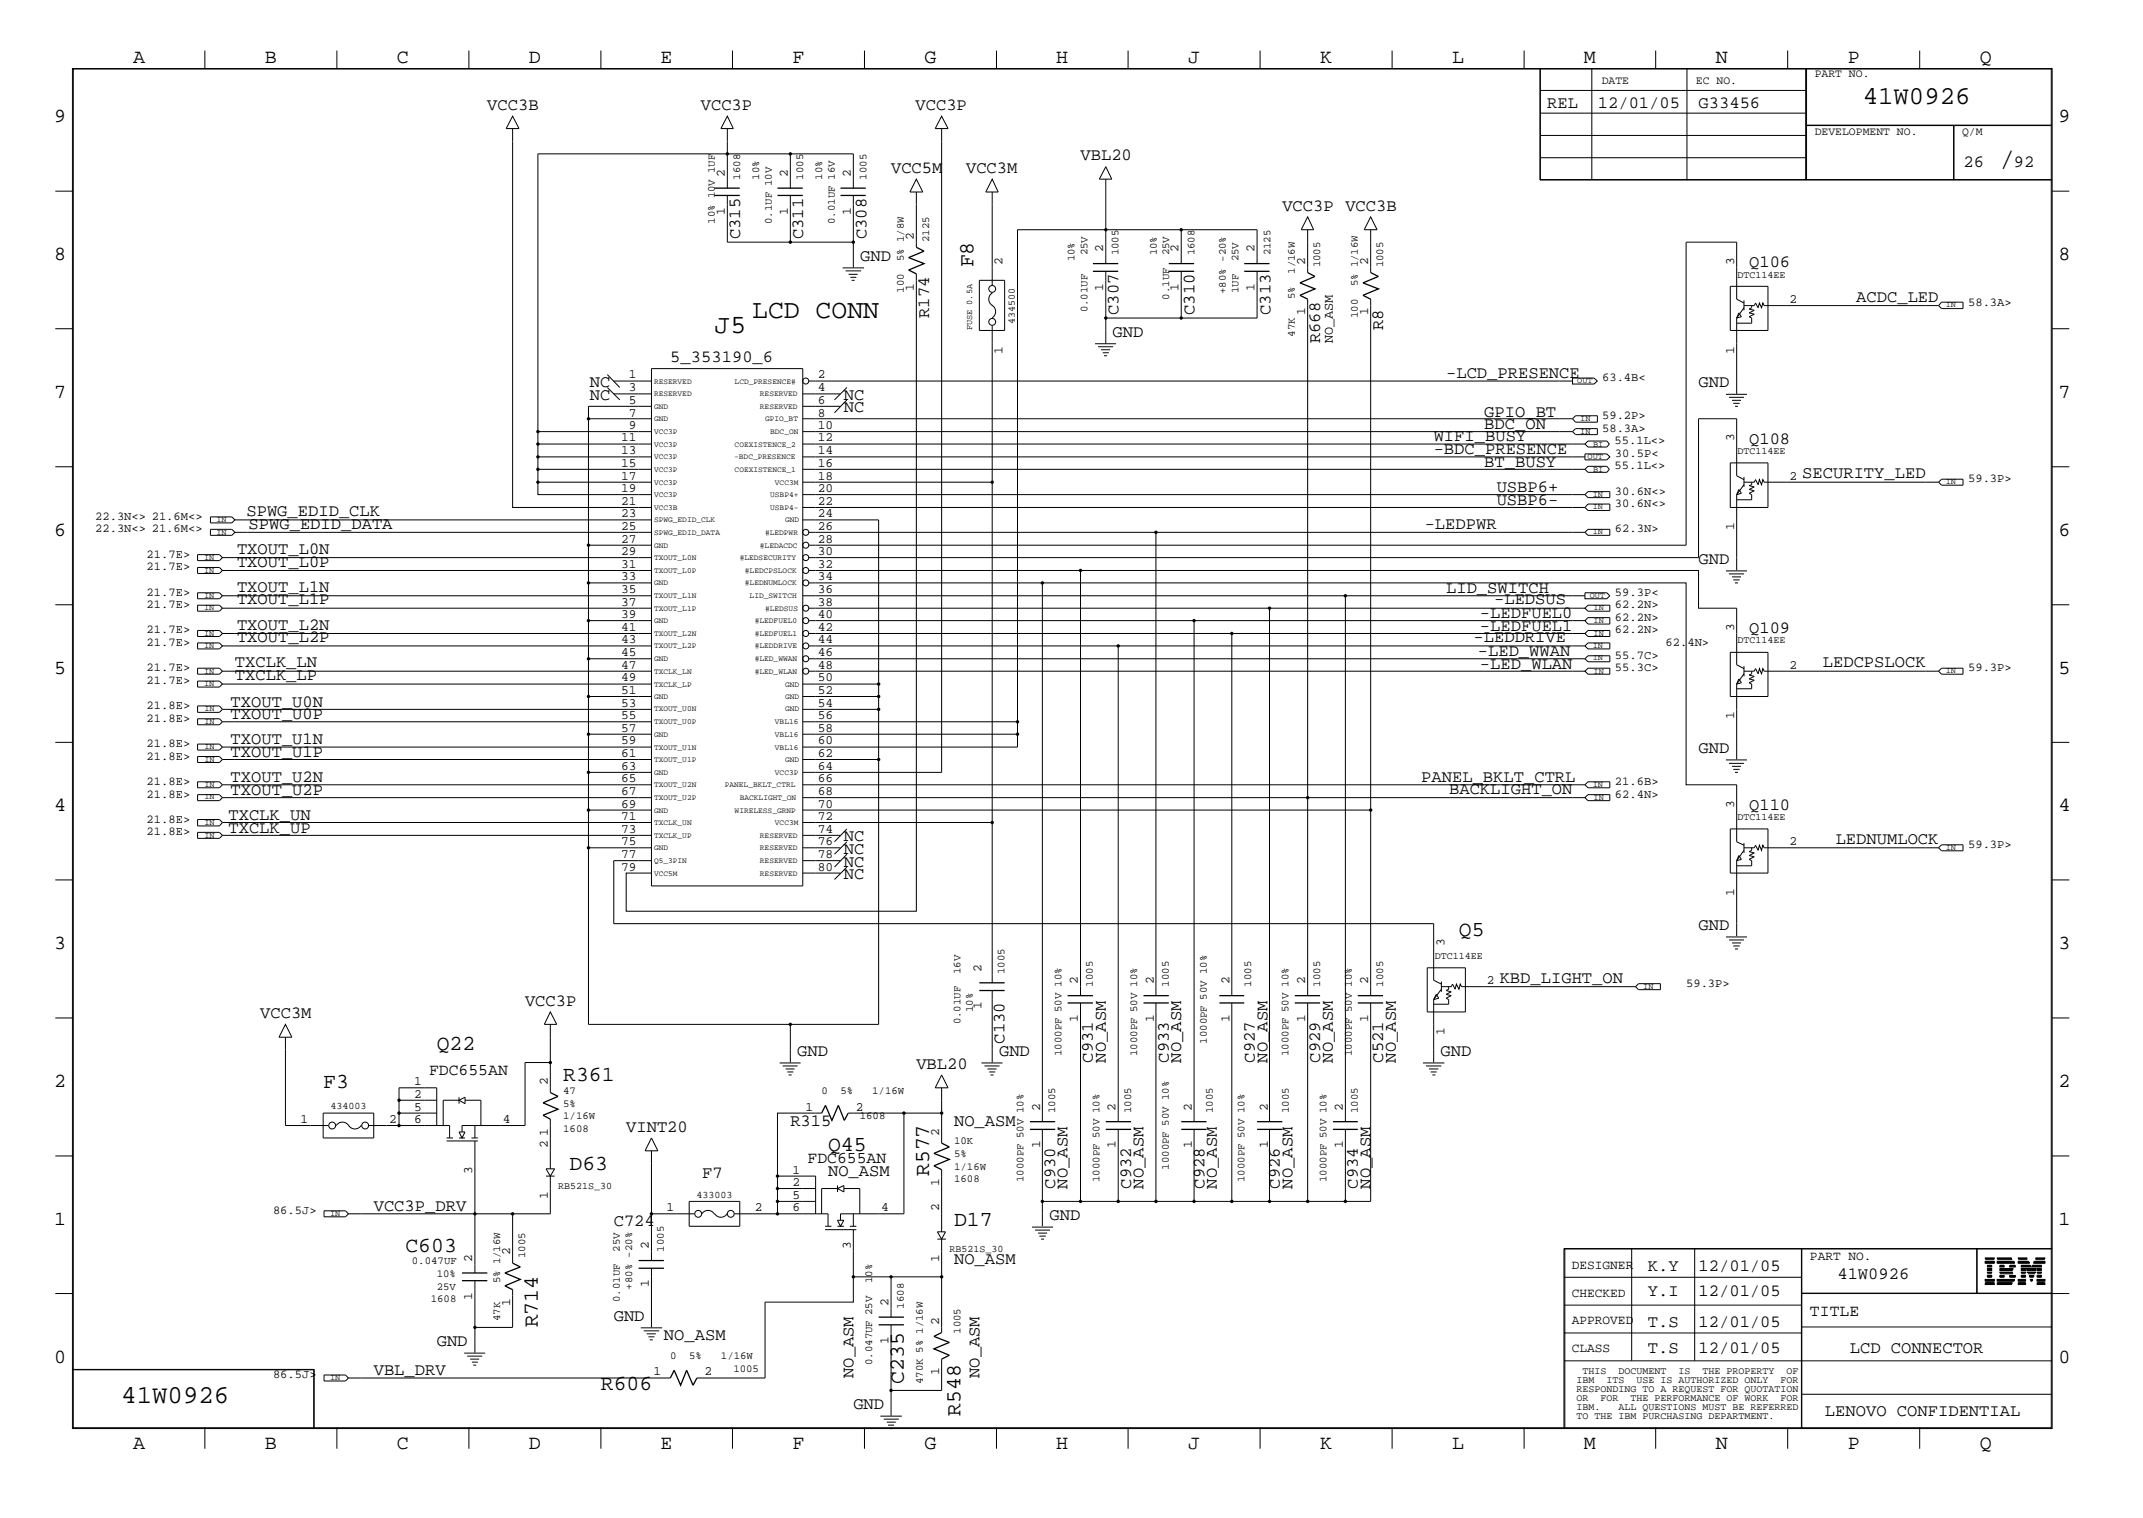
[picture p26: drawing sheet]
<svg xmlns="http://www.w3.org/2000/svg" width="423mm" height="300mm" viewBox="0 0 423 300" stroke-linecap="round" stroke-linejoin="round" font-family="sans-serif">
<defs><g id="words">
<g font-size="5.2">
<text x="395" y="32.9">/</text>
<text x="141.1" y="65.8">J5</text>
<text x="148.6" y="62.8">LCD CONN</text>
</g>
<g font-size="5.1">
<text x="368" y="20.5">41W0926</text>
<text x="24" y="277.2">41W0926</text>
</g>
<g font-size="4.2">
<text x="192.3" y="52.8" transform="rotate(-90 192.3 52.8)">F8</text>
<text x="288.2" y="184.9">Q5</text>
<text x="86.3" y="207.3">Q22</text>
<text x="63.8" y="214.9">F3</text>
<text x="111.3" y="213.6">R361</text>
<text x="163.6" y="227.3">Q45</text>
<text x="112.5" y="231.1">D63</text>
<text x="183.6" y="232.3" transform="rotate(-90 183.6 232.3)">R577</text>
<text x="188.5" y="242.2">D17</text>
<text x="80.1" y="247.2">C603</text>
<text x="106.3" y="262.2" transform="rotate(-90 106.3 262.2)">R714</text>
<text x="118.7" y="274.7">R606</text>
<text x="178.6" y="273.4" transform="rotate(-90 178.6 273.4)">C235</text>
<text x="189.7" y="279.7" transform="rotate(-90 189.7 279.7)">R548</text>
</g>
<g font-size="4">
<text x="26.3" y="12.5">A</text>
<text x="52.3" y="12.5">B</text>
<text x="78.4" y="12.5">C</text>
<text x="104.5" y="12.5">D</text>
<text x="130.5" y="12.5">E</text>
<text x="156.5" y="12.5">F</text>
<text x="182.6" y="12.5">G</text>
<text x="208.6" y="12.5">H</text>
<text x="234.7" y="12.5">J</text>
<text x="260.8" y="12.5">K</text>
<text x="286.9" y="12.5">L</text>
<text x="312.8" y="12.5">M</text>
<text x="338.9" y="12.5">N</text>
<text x="365" y="12.5">P</text>
<text x="391.1" y="12.5">Q</text>
<text x="10.7" y="24.1">9</text>
<text x="406.7" y="24.1">9</text>
<text x="10.7" y="51.4">8</text>
<text x="406.7" y="51.4">8</text>
<text x="10.7" y="78.6">7</text>
<text x="406.7" y="78.6">7</text>
<text x="10.7" y="105.8">6</text>
<text x="406.7" y="105.8">6</text>
<text x="10.7" y="133.1">5</text>
<text x="406.7" y="133.1">5</text>
<text x="10.7" y="160.2">4</text>
<text x="406.7" y="160.2">4</text>
<text x="10.7" y="187.5">3</text>
<text x="406.7" y="187.5">3</text>
<text x="10.7" y="214.6">2</text>
<text x="406.7" y="214.6">2</text>
<text x="10.7" y="241.9">1</text>
<text x="406.7" y="241.9">1</text>
<text x="10.7" y="269.2">0</text>
<text x="406.7" y="269.2">0</text>
<text x="26.3" y="286.2">A</text>
<text x="52.3" y="286.2">B</text>
<text x="78.4" y="286.2">C</text>
<text x="104.5" y="286.2">D</text>
<text x="130.5" y="286.2">E</text>
<text x="156.5" y="286.2">F</text>
<text x="182.6" y="286.2">G</text>
<text x="208.6" y="286.2">H</text>
<text x="234.7" y="286.2">J</text>
<text x="260.8" y="286.2">K</text>
<text x="286.9" y="286.2">L</text>
<text x="312.8" y="286.2">M</text>
<text x="338.9" y="286.2">N</text>
<text x="365" y="286.2">P</text>
<text x="391.1" y="286.2">Q</text>
</g>
<g font-size="3.4">
<text x="96.3" y="21.7">VCC3B</text>
<text x="138.4" y="21.7">VCC3P</text>
<text x="180.8" y="21.7">VCC3P</text>
<text x="305.6" y="21.4">REL</text>
<text x="315.6" y="21.4">12/01/05</text>
<text x="335.5" y="21.4">G33456</text>
<text x="176" y="34.1">VCC5M</text>
<text x="190.8" y="34.1">VCC3M</text>
<text x="213.4" y="31.7">VBL20</text>
<text x="387.9" y="32.9">26</text>
<text x="397.8" y="32.9">92</text>
<text x="253.3" y="41.7">VCC3P VCC3B</text>
<text x="146.2" y="47.2" transform="rotate(-90 146.2 47.2)">C315</text>
<text x="158.7" y="47.2" transform="rotate(-90 158.7 47.2)">C311</text>
<text x="171.2" y="47.2" transform="rotate(-90 171.2 47.2)">C308</text>
<text x="169.9" y="51.6">GND</text>
<text x="345.5" y="52.8">Q106</text>
<text x="366.7" y="59.6">ACDC_LED</text>
<text x="183.6" y="62.8" transform="rotate(-90 183.6 62.8)">R174</text>
<text x="221" y="62.2" transform="rotate(-90 221 62.2)">C307</text>
<text x="236" y="62.2" transform="rotate(-90 236 62.2)">C310</text>
<text x="251" y="62.2" transform="rotate(-90 251 62.2)">C313</text>
<text x="273.2" y="65.3" transform="rotate(-90 273.2 65.3)">R8</text>
<text x="132.4" y="71.5">5_353190_6</text>
<text x="219.8" y="66.5">GND</text>
<text x="260.8" y="67.8" transform="rotate(-90 260.8 67.8)">R668</text>
<text x="116.5" y="76.5">NC</text>
<text x="285.7" y="74.8">-LCD_PRESENCE</text>
<text x="335.5" y="76.5">GND</text>
<text x="116.5" y="79">NC</text>
<text x="166.7" y="81.4">NC</text>
<text x="166.7" y="79">NC</text>
<text x="293.2" y="82.3">GPIO_BT</text>
<text x="283.2" y="87.2">WIFI_BUSY</text>
<text x="283.2" y="89.7">-BDC_PRESENCE</text>
<text x="293.2" y="84.8">BDC_ON</text>
<text x="345.5" y="87.7">Q108</text>
<text x="293.2" y="92.2">BT_BUSY</text>
<text x="356" y="94.5">SECURITY_LED</text>
<text x="48.7" y="101.9">SPWG_EDID_CLK</text>
<text x="295.7" y="97.2">USBP6+</text>
<text x="295.7" y="99.7">USBP6-</text>
<text x="49.1" y="104.5">SPWG_EDID_DATA</text>
<text x="281.4" y="104.5">-LEDPWR</text>
<text x="46.8" y="111.9">TXOUT_L0P</text>
<text x="46.8" y="109.4">TXOUT_L0N</text>
<text x="335.5" y="111.4">GND</text>
<text x="46.8" y="116.9">TXOUT_L1N</text>
<text x="46.8" y="119.4">TXOUT_L1P</text>
<text x="285.7" y="117.2">LID_SWITCH</text>
<text x="295.1" y="119.4">-LEDSUS</text>
<text x="46.8" y="124.4">TXOUT_L2N</text>
<text x="292.4" y="122.2">-LEDFUEL0</text>
<text x="292.4" y="124.6">-LEDFUEL1</text>
<text x="345.5" y="125.1">Q109</text>
<text x="46.4" y="131.8">TXCLK_LN</text>
<text x="46.8" y="126.9">TXOUT_L2P</text>
<text x="291.1" y="126.9">-LEDDRIVE</text>
<text x="291.9" y="129.6">-LED_WWAN</text>
<text x="360.1" y="131.8">LEDCPSLOCK</text>
<text x="46.4" y="134.4">TXCLK_LP</text>
<text x="292.4" y="132.1">-LED_WLAN</text>
<text x="45.6" y="139.6">TXOUT_U0N</text>
<text x="45.6" y="142.1">TXOUT_U0P</text>
<text x="45.6" y="149.5">TXOUT_U1P</text>
<text x="45.6" y="147.1">TXOUT_U1N</text>
<text x="335.5" y="148.8">GND</text>
<text x="45.6" y="154.5">TXOUT_U2N</text>
<text x="280.8" y="154.5">PANEL_BKLT_CTRL</text>
<text x="45.6" y="157.1">TXOUT_U2P</text>
<text x="286.3" y="156.8">BACKLIGHT_ON</text>
<text x="345.5" y="160">Q110</text>
<text x="45.1" y="164.5">TXCLK_UP</text>
<text x="45.1" y="162.1">TXCLK_UN</text>
<text x="166.7" y="166.2">NC</text>
<text x="362.6" y="166.8">LEDNUMLOCK</text>
<text x="166.7" y="173.7">NC</text>
<text x="166.7" y="171.2">NC</text>
<text x="166.7" y="168.7">NC</text>
<text x="335.5" y="183.7">GND</text>
<text x="296.2" y="194.1">KBD_LIGHT_ON</text>
<text x="51.4" y="201.2">VCC3M</text>
<text x="103.7" y="198.6">VCC3P</text>
<text x="157.5" y="208.6">GND</text>
<text x="197.4" y="208.6">GND</text>
<text x="198.5" y="206.2" transform="rotate(-90 198.5 206.2)">C130</text>
<text x="215.9" y="209.9" transform="rotate(-90 215.9 209.9)">C931</text>
<text x="218.4" y="209.9" transform="rotate(-90 218.4 209.9)">NO_ASM</text>
<text x="230.9" y="209.9" transform="rotate(-90 230.9 209.9)">C933</text>
<text x="233.3" y="209.9" transform="rotate(-90 233.3 209.9)">NO_ASM</text>
<text x="247.9" y="209.9" transform="rotate(-90 247.9 209.9)">C927</text>
<text x="250.4" y="209.9" transform="rotate(-90 250.4 209.9)">NO_ASM</text>
<text x="260.8" y="209.9" transform="rotate(-90 260.8 209.9)">C929</text>
<text x="263.3" y="209.9" transform="rotate(-90 263.3 209.9)">NO_ASM</text>
<text x="273.2" y="209.9" transform="rotate(-90 273.2 209.9)">C521</text>
<text x="275.8" y="209.9" transform="rotate(-90 275.8 209.9)">NO_ASM</text>
<text x="284.6" y="208.6">GND</text>
<text x="181" y="211.2">VBL20</text>
<text x="123.7" y="223.6">VINT20</text>
<text x="156.1" y="222.3">R315</text>
<text x="188.5" y="222.3">NO_ASM</text>
<text x="138.7" y="232.7">F7</text>
<text x="163.6" y="232.3">NO_ASM</text>
<text x="73.8" y="239.3">VCC3P_DRV</text>
<text x="208.4" y="234.8" transform="rotate(-90 208.4 234.8)">C930</text>
<text x="210.9" y="234.8" transform="rotate(-90 210.9 234.8)">NO_ASM</text>
<text x="223.4" y="234.8" transform="rotate(-90 223.4 234.8)">C932</text>
<text x="225.9" y="234.8" transform="rotate(-90 225.9 234.8)">NO_ASM</text>
<text x="237.9" y="234.8" transform="rotate(-90 237.9 234.8)">C928</text>
<text x="240.4" y="234.8" transform="rotate(-90 240.4 234.8)">NO_ASM</text>
<text x="252.8" y="234.8" transform="rotate(-90 252.8 234.8)">C926</text>
<text x="255.4" y="234.8" transform="rotate(-90 255.4 234.8)">NO_ASM</text>
<text x="268.2" y="234.8" transform="rotate(-90 268.2 234.8)">C934</text>
<text x="270.8" y="234.8" transform="rotate(-90 270.8 234.8)">NO_ASM</text>
<text x="121.2" y="242.2">C724</text>
<text x="207.3" y="241">GND</text>
<text x="188.5" y="249.8">NO_ASM</text>
<text x="325.5" y="251">K.Y</text>
<text x="335.5" y="251">12/01/05</text>
<text x="325.5" y="255.9">Y.I</text>
<text x="335.5" y="255.9">12/01/05</text>
<text x="363" y="252.7">41W0926</text>
<text x="121.2" y="260.9">GND</text>
<text x="325.5" y="262.2">T.S</text>
<text x="335.5" y="262.2">12/01/05</text>
<text x="86.3" y="265.9">GND</text>
<text x="131.1" y="264.7">NO_ASM</text>
<text x="325.5" y="267.2">T.S</text>
<text x="335.5" y="267.2">12/01/05</text>
<text x="365.4" y="267.2">LCD CONNECTOR</text>
<text x="73.8" y="271.7">VBL_DRV</text>
<text x="168.6" y="272.2" transform="rotate(-90 168.6 272.2)">NO_ASM</text>
<text x="193.5" y="272.2" transform="rotate(-90 193.5 272.2)">NO_ASM</text>
<text x="168.6" y="278.4">GND</text>
<text x="360.5" y="279.7">LENOVO CONFIDENTIAL</text>
</g>
<g font-size="3.2">
<text x="84.8" y="212.3">FDC655AN</text>
<text x="159.5" y="229.8">FDC655AN</text>
<text x="357.5" y="260">TITLE</text>
</g>
<text font-size="2.7" x="263.3" y="67.8" transform="rotate(-90 263.3 67.8)">NO_ASM</text>
<g font-size="2.5">
<text x="143.2" y="34.9" transform="rotate(-90 143.2 34.9)">2</text>
<text x="155.6" y="34.9" transform="rotate(-90 155.6 34.9)">2</text>
<text x="168.1" y="34.9" transform="rotate(-90 168.1 34.9)">2</text>
<text x="143.2" y="42.4" transform="rotate(-90 143.2 42.4)">1</text>
<text x="155.6" y="42.4" transform="rotate(-90 155.6 42.4)">1</text>
<text x="168.1" y="42.4" transform="rotate(-90 168.1 42.4)">1</text>
<text x="180.5" y="47.3" transform="rotate(-90 180.5 47.3)">2</text>
<text x="198" y="52.3" transform="rotate(-90 198 52.3)">2</text>
<text x="217.9" y="49.9" transform="rotate(-90 217.9 49.9)">2</text>
<text x="232.8" y="49.9" transform="rotate(-90 232.8 49.9)">2</text>
<text x="247.8" y="49.9" transform="rotate(-90 247.8 49.9)">2</text>
<text x="257.8" y="52.3" transform="rotate(-90 257.8 52.3)">2</text>
<text x="270.3" y="52.3" transform="rotate(-90 270.3 52.3)">2</text>
<text x="342.6" y="52.3" transform="rotate(-90 342.6 52.3)">3</text>
<text x="180.5" y="57.4" transform="rotate(-90 180.5 57.4)">1</text>
<text x="217.9" y="57.4" transform="rotate(-90 217.9 57.4)">1</text>
<text x="232.8" y="57.4" transform="rotate(-90 232.8 57.4)">1</text>
<text x="247.8" y="57.4" transform="rotate(-90 247.8 57.4)">1</text>
<text x="353.5" y="59.9">2</text>
<text x="257.8" y="62.3" transform="rotate(-90 257.8 62.3)">1</text>
<text x="270.3" y="62.3" transform="rotate(-90 270.3 62.3)">1</text>
<text x="198" y="69.8" transform="rotate(-90 198 69.8)">1</text>
<text x="342.6" y="69.8" transform="rotate(-90 342.6 69.8)">1</text>
<text x="124.2" y="74.8">1</text>
<text x="124.2" y="77.3">3</text>
<text x="161.5" y="77.3">4</text>
<text x="161.5" y="74.8">2</text>
<text x="124.2" y="79.8">5</text>
<text x="124.2" y="82.3">7</text>
<text x="161.5" y="82.3">8</text>
<text x="161.5" y="79.8">6</text>
<text x="122.7" y="87.2">11</text>
<text x="122.7" y="89.7">13</text>
<text x="124.2" y="84.8">9</text>
<text x="161.5" y="84.8">10</text>
<text x="161.5" y="87.2">12</text>
<text x="161.5" y="89.7">14</text>
<text x="342.6" y="87.2" transform="rotate(-90 342.6 87.2)">3</text>
<text x="122.7" y="92.2">15</text>
<text x="122.7" y="94.7">17</text>
<text x="161.5" y="92.2">16</text>
<text x="161.5" y="94.7">18</text>
<text x="353.5" y="94.7">2</text>
<text x="122.7" y="97.2">19</text>
<text x="122.7" y="99.7">21</text>
<text x="161.5" y="97.2">20</text>
<text x="161.5" y="99.7">22</text>
<text x="122.7" y="104.7">25</text>
<text x="122.7" y="107.2">27</text>
<text x="122.7" y="102.2">23</text>
<text x="161.5" y="104.7">26</text>
<text x="161.5" y="107.2">28</text>
<text x="161.5" y="102.2">24</text>
<text x="342.6" y="104.7" transform="rotate(-90 342.6 104.7)">1</text>
<text x="122.7" y="112.2">31</text>
<text x="122.7" y="109.6">29</text>
<text x="161.5" y="112.2">32</text>
<text x="161.5" y="109.6">30</text>
<text x="122.7" y="119.6">37</text>
<text x="122.7" y="117.2">35</text>
<text x="122.7" y="114.6">33</text>
<text x="161.5" y="119.6">38</text>
<text x="161.5" y="117.2">36</text>
<text x="161.5" y="114.6">34</text>
<text x="122.7" y="124.6">41</text>
<text x="122.7" y="122.2">39</text>
<text x="161.5" y="124.6">42</text>
<text x="161.5" y="122.2">40</text>
<text x="342.6" y="124.6" transform="rotate(-90 342.6 124.6)">3</text>
<text x="122.7" y="129.6">45</text>
<text x="122.7" y="127.1">43</text>
<text x="161.5" y="129.6">46</text>
<text x="161.5" y="127.1">44</text>
<text x="122.7" y="137.1">51</text>
<text x="122.7" y="134.6">49</text>
<text x="122.7" y="132.1">47</text>
<text x="161.5" y="137.1">52</text>
<text x="161.5" y="134.6">50</text>
<text x="161.5" y="132.1">48</text>
<text x="353.5" y="132.1">2</text>
<text x="122.7" y="142.1">55</text>
<text x="122.7" y="139.6">53</text>
<text x="161.5" y="142.1">56</text>
<text x="161.5" y="139.6">54</text>
<text x="342.6" y="142.1" transform="rotate(-90 342.6 142.1)">1</text>
<text x="122.7" y="149.5">61</text>
<text x="122.7" y="147.1">59</text>
<text x="122.7" y="144.6">57</text>
<text x="161.5" y="149.5">62</text>
<text x="161.5" y="147.1">60</text>
<text x="161.5" y="144.6">58</text>
<text x="122.7" y="154.5">65</text>
<text x="122.7" y="152.1">63</text>
<text x="161.5" y="154.5">66</text>
<text x="161.5" y="152.1">64</text>
<text x="122.7" y="159.5">69</text>
<text x="122.7" y="157.1">67</text>
<text x="161.5" y="159.5">70</text>
<text x="161.5" y="157.1">68</text>
<text x="342.6" y="159.5" transform="rotate(-90 342.6 159.5)">3</text>
<text x="122.7" y="167">75</text>
<text x="122.7" y="164.5">73</text>
<text x="122.7" y="162.1">71</text>
<text x="161.5" y="167">76</text>
<text x="161.5" y="164.5">74</text>
<text x="161.5" y="162.1">72</text>
<text x="353.5" y="167">2</text>
<text x="122.7" y="172">79</text>
<text x="122.7" y="169.5">77</text>
<text x="161.5" y="172">80</text>
<text x="161.5" y="169.5">78</text>
<text x="342.6" y="177" transform="rotate(-90 342.6 177)">1</text>
<text x="193.9" y="191.9" transform="rotate(-90 193.9 191.9)">2</text>
<text x="285.3" y="186.9" transform="rotate(-90 285.3 186.9)">3</text>
<text x="212.9" y="194.4" transform="rotate(-90 212.9 194.4)">2</text>
<text x="227.9" y="194.4" transform="rotate(-90 227.9 194.4)">2</text>
<text x="242.9" y="194.4" transform="rotate(-90 242.9 194.4)">2</text>
<text x="257.8" y="194.4" transform="rotate(-90 257.8 194.4)">2</text>
<text x="270.3" y="194.4" transform="rotate(-90 270.3 194.4)">2</text>
<text x="293.7" y="194.4">2</text>
<text x="193.9" y="199.4" transform="rotate(-90 193.9 199.4)">1</text>
<text x="212.9" y="201.9" transform="rotate(-90 212.9 201.9)">1</text>
<text x="227.9" y="201.9" transform="rotate(-90 227.9 201.9)">1</text>
<text x="242.9" y="201.9" transform="rotate(-90 242.9 201.9)">1</text>
<text x="257.8" y="201.9" transform="rotate(-90 257.8 201.9)">1</text>
<text x="270.3" y="201.9" transform="rotate(-90 270.3 201.9)">1</text>
<text x="285.3" y="204.4" transform="rotate(-90 285.3 204.4)">1</text>
<text x="81.8" y="214.4">1</text>
<text x="108.2" y="214.4" transform="rotate(-90 108.2 214.4)">2</text>
<text x="59.4" y="221.8">1</text>
<text x="76.9" y="221.8">2</text>
<text x="81.8" y="219.4">5</text>
<text x="81.8" y="221.8">6</text>
<text x="81.8" y="216.8">2</text>
<text x="99.3" y="221.8">4</text>
<text x="159.1" y="219.4">1</text>
<text x="169.1" y="219.4">2</text>
<text x="205.5" y="219.4" transform="rotate(-90 205.5 219.4)">2</text>
<text x="220.4" y="219.4" transform="rotate(-90 220.4 219.4)">2</text>
<text x="235.5" y="219.4" transform="rotate(-90 235.5 219.4)">2</text>
<text x="250.4" y="219.4" transform="rotate(-90 250.4 219.4)">2</text>
<text x="265.3" y="219.4" transform="rotate(-90 265.3 219.4)">2</text>
<text x="108.2" y="226.8" transform="rotate(-90 108.2 226.8)">2</text>
<text x="108.2" y="224.4" transform="rotate(-90 108.2 224.4)">1</text>
<text x="185.5" y="224.4" transform="rotate(-90 185.5 224.4)">2</text>
<text x="205.5" y="226.8" transform="rotate(-90 205.5 226.8)">1</text>
<text x="220.4" y="226.8" transform="rotate(-90 220.4 226.8)">1</text>
<text x="235.5" y="226.8" transform="rotate(-90 235.5 226.8)">1</text>
<text x="250.4" y="226.8" transform="rotate(-90 250.4 226.8)">1</text>
<text x="265.3" y="226.8" transform="rotate(-90 265.3 226.8)">1</text>
<text x="93.3" y="231.8" transform="rotate(-90 93.3 231.8)">3</text>
<text x="156.5" y="231.8">1</text>
<text x="108.2" y="236.8" transform="rotate(-90 108.2 236.8)">1</text>
<text x="131.7" y="239.3">1</text>
<text x="149.1" y="239.3">2</text>
<text x="156.5" y="236.8">5</text>
<text x="156.5" y="239.3">6</text>
<text x="156.5" y="234.3">2</text>
<text x="174.1" y="239.3">4</text>
<text x="185.5" y="234.4" transform="rotate(-90 185.5 234.4)">1</text>
<text x="185.5" y="239.3" transform="rotate(-90 185.5 239.3)">2</text>
<text x="93.3" y="249.3" transform="rotate(-90 93.3 249.3)">2</text>
<text x="100.8" y="248" transform="rotate(-90 100.8 248)">2</text>
<text x="128.2" y="246.7" transform="rotate(-90 128.2 246.7)">2</text>
<text x="168.1" y="246.8" transform="rotate(-90 168.1 246.8)">3</text>
<text x="185.5" y="249.3" transform="rotate(-90 185.5 249.3)">1</text>
<text x="310.5" y="250.6">DESIGNER</text>
<text x="357.5" y="248.8">PART NO.</text>
<text x="93.3" y="256.8" transform="rotate(-90 93.3 256.8)">1</text>
<text x="100.8" y="258" transform="rotate(-90 100.8 258)">1</text>
<text x="128.2" y="254.3" transform="rotate(-90 128.2 254.3)">1</text>
<text x="175.5" y="258" transform="rotate(-90 175.5 258)">2</text>
<text x="310.5" y="256.1">CHECKED</text>
<text x="185.5" y="261.7" transform="rotate(-90 185.5 261.7)">2</text>
<text x="310.5" y="261.5">APPROVED</text>
<text x="175.5" y="265.5" transform="rotate(-90 175.5 265.5)">1</text>
<text x="310.5" y="267">CLASS</text>
<text x="129.1" y="271.7">1</text>
<text x="139.2" y="271.7">2</text>
<text x="185.5" y="271.7" transform="rotate(-90 185.5 271.7)">1</text>
</g>
<g font-size="2.4">
<text x="388.8" y="60.4">58.3A&gt;</text>
<text x="316.5" y="75.3">63.4B&lt;</text>
<text x="316.5" y="82.7">59.2P&gt;</text>
<text x="316.5" y="85.3">58.3A&gt;</text>
<text x="318.9" y="87.7">55.1L&lt;&gt;</text>
<text x="318.9" y="92.7">55.1L&lt;&gt;</text>
<text x="319" y="90.3">30.5P&lt;</text>
<text x="388.8" y="95.3">59.3P&gt;</text>
<text x="319" y="97.7">30.6N&lt;&gt;</text>
<text x="319" y="100.2">30.6N&lt;&gt;</text>
<text x="18.8" y="102.7">22.3N&lt;&gt; 21.6M&lt;&gt;</text>
<text x="18.8" y="105.2">22.3N&lt;&gt; 21.6M&lt;&gt;</text>
<text x="319" y="105.2">62.3N&gt;</text>
<text x="29" y="112.7">21.7E&gt;</text>
<text x="29" y="110.2">21.7E&gt;</text>
<text x="29" y="117.7">21.7E&gt;</text>
<text x="319" y="117.7">59.3P&lt;</text>
<text x="29" y="125.1">21.7E&gt;</text>
<text x="29" y="120.1">21.7E&gt;</text>
<text x="319" y="122.6">62.2N&gt;</text>
<text x="319" y="125.1">62.2N&gt;</text>
<text x="319" y="120.1">62.2N&gt;</text>
<text x="29" y="127.6">21.7E&gt;</text>
<text x="319" y="130.1">55.7C&gt;</text>
<text x="329" y="127.6">62.4N&gt;</text>
<text x="29" y="135.1">21.7E&gt;</text>
<text x="29" y="132.6">21.7E&gt;</text>
<text x="319" y="132.6">55.3C&gt;</text>
<text x="388.8" y="132.6">59.3P&gt;</text>
<text x="29" y="140.1">21.8E&gt;</text>
<text x="29" y="142.6">21.8E&gt;</text>
<text x="29" y="147.6">21.8E&gt;</text>
<text x="29" y="150">21.8E&gt;</text>
<text x="29" y="155">21.8E&gt;</text>
<text x="319" y="155">21.6B&gt;</text>
<text x="29" y="157.6">21.8E&gt;</text>
<text x="319" y="157.6">62.4N&gt;</text>
<text x="29" y="165">21.8E&gt;</text>
<text x="29" y="162.5">21.8E&gt;</text>
<text x="388.8" y="167.5">59.3P&gt;</text>
<text x="333.1" y="194.9">59.3P&gt;</text>
<text x="53.9" y="239.8">86.5J&gt;</text>
<text x="53.9" y="272.2">86.5J&gt;</text>
</g>
<g font-size="2.3">
<text x="316.4" y="16.7">DATE</text>
<text x="335" y="16.7">EC NO.</text>
<text x="358.5" y="15.2">PART NO.</text>
<text x="358.5" y="26.6">DEVELOPMENT NO.</text>
<text x="387.6" y="26.6">Q/M</text>
</g>
<g font-size="2.1">
<text x="146.2" y="35.5" transform="rotate(-90 146.2 35.5)">1608</text>
<text x="149.9" y="35.5" transform="rotate(-90 149.9 35.5)">10%</text>
<text x="158.7" y="35.5" transform="rotate(-90 158.7 35.5)">1005</text>
<text x="162.4" y="35.5" transform="rotate(-90 162.4 35.5)">10%</text>
<text x="171.2" y="35.5" transform="rotate(-90 171.2 35.5)">1005</text>
<text x="141.2" y="44.2" transform="rotate(-90 141.2 44.2)">10% 10V 1UF</text>
<text x="152.5" y="44.3" transform="rotate(-90 152.5 44.3)">0.1UF 10V</text>
<text x="164.9" y="44.3" transform="rotate(-90 164.9 44.3)">0.01UF 16V</text>
<text x="183.6" y="47.8" transform="rotate(-90 183.6 47.8)">2125</text>
<text x="178.6" y="51.6" transform="rotate(-90 178.6 51.6)">5% 1/8W</text>
<text x="212.3" y="51.6" transform="rotate(-90 212.3 51.6)">10%</text>
<text x="214.8" y="50.5" transform="rotate(-90 214.8 50.5)">25V</text>
<text x="221" y="50.5" transform="rotate(-90 221 50.5)">1005</text>
<text x="228.5" y="50.5" transform="rotate(-90 228.5 50.5)">10%</text>
<text x="231" y="50.5" transform="rotate(-90 231 50.5)">25V</text>
<text x="236" y="50.5" transform="rotate(-90 236 50.5)">1608</text>
<text x="244.7" y="51.6" transform="rotate(-90 244.7 51.6)">25V</text>
<text x="251" y="50.5" transform="rotate(-90 251 50.5)">2125</text>
<text x="260.8" y="52.8" transform="rotate(-90 260.8 52.8)">1005</text>
<text x="273.2" y="52.8" transform="rotate(-90 273.2 52.8)">1005</text>
<text x="178.6" y="57.8" transform="rotate(-90 178.6 57.8)">100</text>
<text x="231" y="59.2" transform="rotate(-90 231 59.2)">0.1UF</text>
<text x="242.1" y="58.1" transform="rotate(-90 242.1 58.1)">+80% -20%</text>
<text x="244.7" y="57.9" transform="rotate(-90 244.7 57.9)">1UF</text>
<text x="255.8" y="59.1" transform="rotate(-90 255.8 59.1)">5%</text>
<text x="255.8" y="54.1" transform="rotate(-90 255.8 54.1)">1/16W</text>
<text x="268.2" y="56.6" transform="rotate(-90 268.2 56.6)">5% 1/16W</text>
<text x="214.8" y="61.7" transform="rotate(-90 214.8 61.7)">0.01UF</text>
<text x="268.2" y="62.8" transform="rotate(-90 268.2 62.8)">100</text>
<text x="255.8" y="66.5" transform="rotate(-90 255.8 66.5)">47K</text>
<text x="189.7" y="192.4" transform="rotate(-90 189.7 192.4)">16V</text>
<text x="198.5" y="192.4" transform="rotate(-90 198.5 192.4)">1005</text>
<text x="215.9" y="194.9" transform="rotate(-90 215.9 194.9)">1005</text>
<text x="230.9" y="194.9" transform="rotate(-90 230.9 194.9)">1005</text>
<text x="247.1" y="194.9" transform="rotate(-90 247.1 194.9)">1005</text>
<text x="260.8" y="194.9" transform="rotate(-90 260.8 194.9)">1005</text>
<text x="273.2" y="194.9" transform="rotate(-90 273.2 194.9)">1005</text>
<text x="189.7" y="202.4" transform="rotate(-90 189.7 202.4)">0.01UF</text>
<text x="192.2" y="199.9" transform="rotate(-90 192.2 199.9)">10%</text>
<text x="209.7" y="208.6" transform="rotate(-90 209.7 208.6)">1000PF 50V 10%</text>
<text x="224.6" y="208.6" transform="rotate(-90 224.6 208.6)">1000PF 50V 10%</text>
<text x="238.4" y="206.2" transform="rotate(-90 238.4 206.2)">1000PF 50V 10%</text>
<text x="254.5" y="208.6" transform="rotate(-90 254.5 208.6)">1000PF 50V 10%</text>
<text x="267" y="208.6" transform="rotate(-90 267 208.6)">1000PF 50V 10%</text>
<text x="111.3" y="221.1">1/16W</text>
<text x="111.3" y="218.6">5%</text>
<text x="111.3" y="216.1">47</text>
<text x="162.3" y="216.1">0</text>
<text x="166" y="216.1">5%</text>
<text x="169.8" y="221.1">1608</text>
<text x="172.3" y="216.1">1/16W</text>
<text x="208.4" y="219.9" transform="rotate(-90 208.4 219.9)">1005</text>
<text x="223.4" y="219.9" transform="rotate(-90 223.4 219.9)">1005</text>
<text x="239.6" y="219.9" transform="rotate(-90 239.6 219.9)">1005</text>
<text x="254.6" y="219.9" transform="rotate(-90 254.6 219.9)">1005</text>
<text x="268.2" y="219.9" transform="rotate(-90 268.2 219.9)">1005</text>
<text x="111.3" y="223.6">1608</text>
<text x="188.5" y="226.1">10K</text>
<text x="188.5" y="231.1">1/16W</text>
<text x="188.5" y="228.6">5%</text>
<text x="188.5" y="233.5">1608</text>
<text x="202.2" y="233.5" transform="rotate(-90 202.2 233.5)">1000PF 50V 10%</text>
<text x="217.2" y="233.5" transform="rotate(-90 217.2 233.5)">1000PF 50V 10%</text>
<text x="230.9" y="231.1" transform="rotate(-90 230.9 231.1)">1000PF 50V 10%</text>
<text x="245.9" y="233.5" transform="rotate(-90 245.9 233.5)">1000PF 50V 10%</text>
<text x="262" y="233.5" transform="rotate(-90 262 233.5)">1000PF 50V 10%</text>
<text x="81.4" y="249.8">0.047UF</text>
<text x="103.7" y="248.5" transform="rotate(-90 103.7 248.5)">1005</text>
<text x="122.4" y="247.2" transform="rotate(-90 122.4 247.2)">25V</text>
<text x="131.1" y="247.2" transform="rotate(-90 131.1 247.2)">1005</text>
<text x="85.1" y="257.2">1608</text>
<text x="86.3" y="254.8">25V</text>
<text x="86.3" y="252.2">10%</text>
<text x="98.8" y="253.5" transform="rotate(-90 98.8 253.5)">5% 1/16W</text>
<text x="122.4" y="257.2" transform="rotate(-90 122.4 257.2)">0.01UF</text>
<text x="124.9" y="254.8" transform="rotate(-90 124.9 254.8)">+80% -20%</text>
<text x="172.3" y="253.5" transform="rotate(-90 172.3 253.5)">10%</text>
<text x="98.8" y="260.9" transform="rotate(-90 98.8 260.9)">47K</text>
<text x="178.6" y="258.5" transform="rotate(-90 178.6 258.5)">1608</text>
<text x="189.7" y="263.5" transform="rotate(-90 189.7 263.5)">1005</text>
<text x="132.4" y="268.5">0</text>
<text x="136.1" y="268.5">5%</text>
<text x="142.4" y="268.5">1/16W</text>
<text x="172.3" y="269.7" transform="rotate(-90 172.3 269.7)">0.047UF 25V</text>
<text x="144.9" y="270.9">1005</text>
<text x="182.3" y="273.4" transform="rotate(-90 182.3 273.4)">470K 5% 1/16W</text>
</g>
<g font-size="2">
<text x="343.2" y="54.9">DTC114EE</text>
<text x="200.5" y="63.9" transform="rotate(-90 200.5 63.9)">434500</text>
<text x="343.2" y="89.7">DTC114EE</text>
<text x="343.2" y="127.1">DTC114EE</text>
<text x="343.2" y="162.1">DTC114EE</text>
<text x="283.5" y="189.4">DTC114EE</text>
<text x="65.3" y="219.1">434003</text>
<text x="110.2" y="234.8">RB521S_30</text>
<text x="137.6" y="236.6">433003</text>
<text x="187.5" y="247.2">RB521S_30</text>
<text x="311.4" y="273.2">IBM</text>
<text x="311.4" y="275">RESPONDING TO A REQUEST FOR QUOTATION</text>
<text x="312.6" y="271.4">THIS</text>
<text x="317.3" y="273.2">ITS</text>
<text x="319.7" y="271.4">DOCUMENT</text>
<text x="323.3" y="273.2">USE IS AUTHORIZED ONLY</text>
<text x="331.6" y="271.4">IS</text>
<text x="336.3" y="271.4">THE PROPERTY</text>
<text x="351.7" y="273.2">FOR</text>
<text x="352.9" y="271.4">OF</text>
<text x="311.4" y="276.7">OR</text>
<text x="311.4" y="278.6">IBM.</text>
<text x="311.4" y="280.2">TO THE IBM PURCHASING DEPARTMENT.</text>
<text x="316.1" y="276.7">FOR</text>
<text x="319.7" y="278.6">ALL QUESTIONS MUST BE REFERRED</text>
<text x="322.1" y="276.7">THE PERFORMANCE OF WORK</text>
<text x="351.7" y="276.7">FOR</text>
</g>
<g font-size="1.7">
<text x="192" y="65.3" transform="rotate(-90 192 65.3)">FUSE 0.5A</text>
<text x="384.4" y="60.7">IN</text>
<text x="311.6" y="75.7">OUT</text>
<text x="312.2" y="83.1">IN</text>
<text x="312.2" y="85.7">IN</text>
<text x="314.7" y="88.2">BI</text>
<text x="313.6" y="90.7">OUT</text>
<text x="314.7" y="93.2">BI</text>
<text x="384.4" y="95.6">IN</text>
<text x="314.6" y="98.1">IN</text>
<text x="314.6" y="100.6">IN</text>
<text x="42.8" y="105.7">IN</text>
<text x="42.8" y="103.1">IN</text>
<text x="314.6" y="105.6">IN</text>
<text x="40.3" y="110.7">IN</text>
<text x="40.3" y="113.1">IN</text>
<text x="40.3" y="118.1">IN</text>
<text x="314" y="118.1">OUT</text>
<text x="40.3" y="125.6">IN</text>
<text x="40.3" y="120.6">IN</text>
<text x="314.8" y="120.6">IN</text>
<text x="314.8" y="125.6">IN</text>
<text x="314.8" y="123.1">IN</text>
<text x="40.3" y="128.1">IN</text>
<text x="314.6" y="130.5">IN</text>
<text x="314.6" y="128">IN</text>
<text x="40.3" y="135.6">IN</text>
<text x="40.3" y="133.1">IN</text>
<text x="314.8" y="133.1">IN</text>
<text x="384.4" y="133">IN</text>
<text x="40.4" y="140.5">IN</text>
<text x="40.4" y="143">IN</text>
<text x="40.4" y="148">IN</text>
<text x="40.4" y="155.4">IN</text>
<text x="40.4" y="150.5">IN</text>
<text x="314.6" y="155.4">IN</text>
<text x="40.4" y="157.9">IN</text>
<text x="314.8" y="158">IN</text>
<text x="40.4" y="165.4">IN</text>
<text x="40.4" y="162.9">IN</text>
<text x="384.4" y="167.9">IN</text>
<text x="324.6" y="195.3">IN</text>
<text x="65.2" y="240.2">IN</text>
<text x="65.2" y="272.6">IN</text>
</g>
<g font-size="1.6">
<text x="129.2" y="75.8">RESERVED</text>
<text x="145.1" y="75.8">LCD_PRESENCE#</text>
<text x="129.2" y="78.2">RESERVED</text>
<text x="129.2" y="80.8">GND</text>
<text x="129.2" y="83.2">GND</text>
<text x="150.1" y="78.2">RESERVED</text>
<text x="150.1" y="80.8">RESERVED</text>
<text x="151.1" y="83.2">GPIO_BT</text>
<text x="129.2" y="85.8">VCC3P</text>
<text x="129.2" y="88.2">VCC3P</text>
<text x="145.1" y="88.2">COEXISTENCE_2</text>
<text x="152.1" y="85.8">BDC_ON</text>
<text x="129.2" y="90.8">VCC3P</text>
<text x="129.2" y="93.2">VCC3P</text>
<text x="129.2" y="95.8">VCC3P</text>
<text x="145" y="90.8">-BDC_PRESENCE</text>
<text x="145.1" y="93.2">COEXISTENCE_1</text>
<text x="153.1" y="95.8">VCC3M</text>
<text x="129.2" y="98.2">VCC3P</text>
<text x="129.2" y="100.7">VCC3B</text>
<text x="152.1" y="98.2">USBP4+</text>
<text x="152.1" y="100.7">USBP4-</text>
<text x="129.2" y="103.2">SPWG_EDID_CLK</text>
<text x="129.2" y="105.7">SPWG_EDID_DATA</text>
<text x="151.1" y="105.7">#LEDPWR</text>
<text x="155.1" y="103.2">GND</text>
<text x="129.2" y="108.2">GND</text>
<text x="129.2" y="110.7">TXOUT_L0N</text>
<text x="129.2" y="113.2">TXOUT_L0P</text>
<text x="146.1" y="110.7">#LEDSECURITY</text>
<text x="147.2" y="113.2">#LEDCPSLOCK</text>
<text x="150.1" y="108.2">#LEDACDC</text>
<text x="129.2" y="115.7">GND</text>
<text x="129.2" y="118.1">TXOUT_L1N</text>
<text x="147.2" y="115.7">#LEDNUMLOCK</text>
<text x="148.1" y="118.1">LID_SWITCH</text>
<text x="129.2" y="120.7">TXOUT_L1P</text>
<text x="129.2" y="123.1">GND</text>
<text x="129.2" y="125.6">TXOUT_L2N</text>
<text x="149.1" y="123.1">#LEDFUEL0</text>
<text x="149.1" y="125.6">#LEDFUEL1</text>
<text x="151.1" y="120.7">#LEDSUS</text>
<text x="129.2" y="128.1">TXOUT_L2P</text>
<text x="129.2" y="130.6">GND</text>
<text x="149.1" y="128.1">#LEDDRIVE</text>
<text x="149.1" y="130.6">#LED_WWAN</text>
<text x="129.2" y="133.1">TXCLK_LN</text>
<text x="129.2" y="135.6">TXCLK_LP</text>
<text x="149.1" y="133.1">#LED_WLAN</text>
<text x="155.1" y="135.6">GND</text>
<text x="129.2" y="138.1">GND</text>
<text x="129.2" y="140.5">TXOUT_U0N</text>
<text x="129.2" y="143.1">TXOUT_U0P</text>
<text x="153.1" y="143.1">VBL16</text>
<text x="155.1" y="138.1">GND</text>
<text x="155.1" y="140.5">GND</text>
<text x="129.2" y="145.5">GND</text>
<text x="129.2" y="148.1">TXOUT_U1N</text>
<text x="153.1" y="145.5">VBL16</text>
<text x="153.1" y="148.1">VBL16</text>
<text x="129.2" y="150.5">TXOUT_U1P</text>
<text x="129.2" y="153.1">GND</text>
<text x="129.2" y="155.5">TXOUT_U2N</text>
<text x="143.2" y="155.5">PANEL_BKLT_CTRL</text>
<text x="153.1" y="153.1">VCC3P</text>
<text x="155.1" y="150.5">GND</text>
<text x="129.2" y="158">TXOUT_U2P</text>
<text x="129.2" y="160.5">GND</text>
<text x="145.1" y="160.5">WIRELESS_GRNP</text>
<text x="146.1" y="158">BACKLIGHT_ON</text>
<text x="129.2" y="163">TXCLK_UN</text>
<text x="129.2" y="165.5">TXCLK_UP</text>
<text x="129.2" y="168">GND</text>
<text x="150.1" y="165.5">RESERVED</text>
<text x="150.1" y="168">RESERVED</text>
<text x="153.1" y="163">VCC3M</text>
<text x="129.2" y="170.5">Q5_3PIN</text>
<text x="129.2" y="173">VCC5M</text>
<text x="150.1" y="170.5">RESERVED</text>
<text x="150.1" y="173">RESERVED</text>
</g>
</g></defs>
<g fill="none" stroke="#000" stroke-width=".2">
<path d="M14.3 13.5h391.1v268.7h-391.1zM14.5 13.6h390.7v268.4h-390.7zM40.5 10v3.5M66.5 10v3.5M92.6 10v3.5M118.7 10v3.5M144.7 10v3.5M170.8 10v3.5M196.9 10v3.5M222.8 10v3.5M248.9 10v3.5M275 10v3.5"/>
<path d="M301.1 10v3.5M304.2 13.5v22.1h101.2M304.2 17.9h52.5M304.3 13.5v22.1M314.5 13.5v22.1M327.1 10v3.5M333.2 13.5v22.1M353.1 10v3.5M356.7 13.5v22.1M356.9 13.5v22.1M379.2 10v3.5M10.9 37.8h3.4"/>
<path d="M101.3 22.9l1.2 2.5h-2.5zM101.3 25.4v74.8h27.4M143.7 22.9l1.2 2.5h-2.5zM143.7 25.4v11.8M143.7 38.6v9.2h24.9M156.1 30.4v6.8M156.1 38.6v9.2M168.6 37.2v-6.8h-62.3v54.9M168.6 38.6v14.2M181 35.4l1.3 2.5h-2.6zM181 37.9v11M186 22.9l1.3 2.5h-2.6z"/>
<path d="M186 25.4v127.2h-27.4M196 35.4l1.2 2.5h-2.5zM196 37.9v18.4M218.4 35.4v16.7M218.4 32.9l1.2 2.5h-2.4zM304.2 35.5h101.2M304.2 26.8h52.5M304.2 22.4h52.5M304.3 31.2h52.4M356.7 24.8h48.7M356.7 24.7h48.7M385.9 24.8v10.8"/>
<path d="M386 24.8v10.8M405.4 37.8h3.4M166.5 52.9h4.2M167 53.5h3.1M167.6 54.2h1.8M168 54.8h1.2M168.2 55.4h.6M181 54.1v125.9h-57.3v-7.5h5M193.5 55.4h5v9.9h-5zM196 57.9a1.44 1.44 0 0 0 0 2.4M218.4 53.6v14.2M233.3 53.6v9.2h15v-9.2"/>
<path d="M233.3 45.4v6.7M248.3 52.1v-6.7h-47.3v97.2h-42.4M258.3 42.8l1.2 2.6h-2.5zM258.3 45.4v8.4M258.3 59.1v137.6M270.8 42.8l1.2 2.6h-2.5zM270.8 45.4v8.4M270.8 59.1v137.6M341.8 56.6h7.5v8.7h-7.5zM344.5 59.9l-1.4-.8v-11.3h-10v59.9h-173.3M344.5 59.4v1.9M383.5 59.7h4.3v1.3h-4.3l-.6-.6z"/>
<path d="M10.9 64.9h3.4M120 76.5l2.4 2.5M120 74l2.4 2.5M121.2 75.3h7.5M121.2 77.8h7.5M128.7 72.8h29.9v102.2h-29.9zM158.6 77.8h7.4M159.8 75.3h150.8M167.3 79l-2.5 2.5M167.3 76.5l-2.5 2.5M195.9 60.3a1.44 1.44 0 0 1 .1 2.5M196 64.3v31h-37.4"/>
<path d="M216.3 67.9h4.2M216.9 68.5h3M217.5 69.1h1.8M217.8 69.7h1.2M218.1 70.3h.6M218.4 62.8h14.9M310.6 74.7h4.3l.7 .6-.7 .6h-4.3zM341 77.9h4.1M341.5 78.5h3M342.1 79.1h1.8M342.4 79.7h1.3M343.1 62.8v15"/>
<path d="M343.5 61.8l.5 .8-.9 .2zM344.5 60.4h2l.3-.5 .5 .9 .3-.9 .4 .9 .2-.9 .3 .5h34.4M344.5 60.8l-1.4 2M346 60.4v.4l-.5 .2 1 .3-1 .5 1 .3-1 .5 .5 .2v1h-2.9M405.4 64.9h3.4M10.9 92.2h3.4M106.3 85.3v2.4h22.4M106.3 87.7v2.6h22.4M106.3 92.7v2.6h22.4M106.3 95.3v2.4h22.4M106.3 85.3h22.4M106.3 92.7h22.4"/>
<path d="M106.3 90.3v2.4M116.2 82.7v25M128.7 80.3h-12.5v2.4h12.5M158.6 80.3h7.4M158.6 82.7h152M158.6 85.3h152M158.6 87.7h154.5M158.6 90.3h154.5M158.6 92.7h154.5M158.6 97.7h154.5M196 95.3v67.2h-37.4M310.6 85.3l.6-.6h4.4v1.2h-4.4z"/>
<path d="M310.6 82.7l.6-.6h4.4v1.3h-4.4zM313.1 89.7h4.3l.6 .6-.6 .5h-4.3zM313.7 97.1h4.3v1.2h-4.3l-.6-.6zM313.7 99.6h4.3v1.2h-4.3l-.6-.6zM313.7 87.1h3.7l.5 .6-.5 .6h-3.7l-.6-.6zM313.7 92.1h3.7l.5 .6-.5 .6h-3.7l-.6-.6zM341.8 91.4h7.5v8.8h-7.5zM342.7 80.3h.6M343.1 97.7v15M343.5 96.7l.5 .8-.9 .2zM344.5 95.3h2l.3-.6 .5 1.1 .3-1.1 .4 1.1 .2-1.1 .3 .6h34.4M344.5 94.7l-1.4-.7v-11.3h-7.6v27.5h-175.7"/>
<path d="M344.5 94.2v2M344.5 95.8l-1.4 1.9M346 95.3v.5l-.5 .1 1 .3-1 .5 1 .2-1 .6 .5 .2v1h-2.9M383.5 94.7h4.3v1.1h-4.3l-.6-.5zM405.4 92.2h3.4M10.9 119.5h3.4M39 109.6h4.3l.6 .6-.6 .5h-4.3zM39 112.1h4.3l.6 .6-.6 .6h-4.3zM39 117.1h4.3l.6 .6-.6 .6h-4.3zM39 119.5h4.3l.6 .6-.6 .6h-4.3zM41.6 104.6h4.2l.6 .6-.6 .5h-4.2zM41.6 102.1h4.2l.6 .6-.6 .6h-4.2z"/>
<path d="M43.9 110.2h84.8M43.9 112.7h84.8M43.9 117.7h84.8M46.4 102.7h82.3M46.4 105.2h82.3M116.2 107.7v7.4h12.5M116.2 115.1v7.5h12.5M116.2 107.7h12.5M158.6 117.7h107.2v103.9M158.6 102.7h15v99.7h-17.5M158.6 100.2h154.5M159.8 105.2h68.5v91.5"/>
<path d="M159.8 112.7h53.6v84M159.8 115.1h46.1v106.5M205.9 115.1h127.2v39.9h10v11.3l1.4 .7M213.4 112.7h122.1v7.4h7.6v11.2l1.4 .8M228.3 105.2h84.8M265.8 117.7h47.3M313.1 117.1h4.3l.6 .6-.6 .6h-4.3zM313.7 119.5h4.3v1.2h-4.3l-.6-.6zM313.7 104.6h4.3v1.1h-4.3l-.6-.5zM341 112.8h4.1M341.5 113.4h3M342.1 114h1.8"/>
<path d="M342.4 114.6h1.3M342.7 115.1h.6M405.4 119.5h3.4M39 124.5h4.3l.6 .6-.6 .6h-4.3zM39 134.5h4.3l.6 .6-.6 .6h-4.3zM39 127h4.3l.6 .6-.6 .6h-4.3zM39 132h4.3l.6 .6-.6 .6h-4.3zM39 139.4h4.3l.6 .7-.6 .6h-4.3zM43.9 120.1h84.8M43.9 125.1h84.8M43.9 127.6h84.8M43.9 132.6h84.8"/>
<path d="M43.9 135.1h84.8M116.2 122.6v7.5h12.5M116.2 130.1v7.5h12.5M116.2 137.6v7.4h12.5M158.6 135.1h15M158.6 137.6h15M159.8 127.6h61.1v94M159.8 122.6h76.1v99M159.8 120.1h91v101.5M159.8 125.1h153.3M159.8 130.1h153.3M159.8 132.6h153.3"/>
<path d="M220.9 127.6h92.2M235.9 122.6h77.2M243.3 125.1v71.6M250.8 120.1h62.3M313.7 132h4.3v1.2h-4.3l-.6-.6zM313.7 124.5h4.3v1.2h-4.3l-.6-.6zM313.7 122h4.3v1.3h-4.3l-.6-.7zM313.7 127h4.3v1.2h-4.3l-.6-.6zM313.7 129.5h4.3v1.2h-4.3l-.6-.6zM341.8 128.9h7.5v8.7h-7.5zM343.1 135.1v14.9M343.5 134.1l.5 .8-.9 .2z"/>
<path d="M344.5 132.6h2l.3-.5 .5 1 .3-1 .4 1 .2-1 .3 .5h34.4M344.5 131.6v2M344.5 133.1l-1.4 2M346 132.6v.5l-.5 .3 1 .2-1 .5 1 .3-1 .5 .5 .2v1h-2.9M383.5 132h4.3v1.2h-4.3l-.6-.6zM10.9 146.6h3.4M39 142h4.3l.6 .6-.6 .6h-4.3zM39 147h4.3l.6 .6-.6 .6h-4.3zM39 149.4h4.3l.6 .6-.6 .6h-4.3zM39 154.4h4.3l.6 .6-.6 .6h-4.3zM39 157h4.3l.6 .6-.6 .6h-4.3zM43.9 140.1h84.8"/>
<path d="M43.9 142.6h84.8M43.9 147.6h84.8M43.9 150h84.8M43.9 155h84.8M43.9 157.6h84.8M116.2 145v7.6h12.5M116.2 152.6v7.4h12.5M158.6 140.1h15M158.6 150h15M158.6 155h154.5M158.6 157.6h154.5M201 142.6v2.4h-42.4"/>
<path d="M201 145v2.6h-42.4M313.1 157.6l.6-.6h4.3v1.2h-4.3zM313.1 155l.6-.6h4.3v1.2h-4.3zM341 150.1h4.1M341.5 150.8h3M342.1 151.4h1.8M342.4 152h1.3M342.7 152.6h.6M405.4 146.6h3.4M10.9 173.8h3.4M39 161.9h4.3l.6 .6-.6 .7h-4.3zM39 164.4h4.3l.6 .6-.6 .6h-4.3z"/>
<path d="M43.9 162.5h84.8M43.9 165h84.8M116.2 160v7.5h12.5M116.2 167.5v34.9h39.9v7.5M128.7 170h-7.5v12.5h162v11.1l1.5 .8M158.6 160h112.2M158.6 165h7.4M158.6 167.5h7.4M158.6 170h7.4M158.6 172.5h7.4M167.3 171.3l-2.5 2.4M167.3 168.7l-2.5 2.6"/>
<path d="M167.3 166.3l-2.5 2.4M167.3 163.7l-2.5 2.6M196 162.5v31.6M341.8 163.7h7.5v8.8h-7.5zM343.1 170v14.9M343.5 169l.5 .8-.9 .2zM344.5 167.5h2l.3-.5 .5 1 .3-1 .4 1 .2-1 .3 .5h34.4M344.5 166.5v2M344.5 168l-1.4 2M346 167.5v.5l-.5 .2 1 .3-1 .5 1 .2-1 .6 .5 .2v1h-2.9M383.5 166.9h4.3v1.2h-4.3l-.6-.6zM405.4 173.8h3.4"/>
<path d="M108.7 199.9l1.3 2.5h-2.5zM196 195.7v14.2M213.4 198.1v39.2M228.3 198.1v39.2M243.3 198.1v39.2M258.3 198.1v39.2M270.8 198.1v39.2h-64.9M281.9 191.2h7.6v8.7h-7.6zM283.2 197.4v12.5M283.7 196.4l.5 .8-1 .2zM284.7 194.9h2l.2-.5 .5 1 .3-1 .5 1 .3-1 .2 .5h34.4M284.7 193.9v2"/>
<path d="M284.7 195.4l-1.5 2M286.2 194.9v.5l-.5 .3 1 .2-1 .5 1 .3-1 .5 .5 .2v1h-3M323.7 194.3h4.3v1.2h-4.3l-.6-.6zM341 185.1h4.1M341.5 185.7h3M342.1 186.3h1.8M342.4 186.9h1.3M342.7 187.5h.6M10.9 201.1h3.4M56.4 202.4l1.3 2.5h-2.6zM56.4 204.9v17.4h8.5M63.8 219.9h10v4.9h-10z"/>
<path d="M78.8 219.9v2.4h10v2.5M78.8 219.9h7.5M78.8 219.9v-5h7.5v7.4M78.8 217.3h7.5M90.7 217.3l1.2-.6v1.3zM90.7 216.7v1.3M90.7 217.3h-3.2v5M91.9 217.3h3.1v5M108.7 209.9h-5v12.4h-12.4v1.3M108.7 202.4v13.4M154 210h4.2M154.6 210.6h3"/>
<path d="M155.2 211.2h1.8M155.5 211.8h1.2M155.8 212.3h.6M162.3 219.9h-8.7v14.9M167.6 219.9h18.4M178.6 219.9v19.9h-12.6v1.2M186 212.3l1.3 2.6h-2.6zM186 214.9v10.9M193.9 210h4.1M194.5 210.6h2.9M195.1 211.2h1.8M195.4 211.8h1.2"/>
<path d="M195.7 212.3h.6M281.1 210h4.2M281.7 210.6h3M282.3 211.2h1.8M282.6 211.8h1.2M283 212.3h.5M405.4 201.1h3.4M10.9 228.3h3.4M64 239.2h4.2l.6 .6-.6 .6h-4.2zM66.4 222.3a1.44 1.44 0 0 1 2.5 .1M71.4 222.3a1.44 1.44 0 0 1-2.5 0M72.8 222.3h6"/>
<path d="M88.2 224.8h1.3M88.2 225.4h6.2M90.7 223.6h1.2l-.6 1.2zM90.7 224.8h1.2M93.1 224.8h1.3M93.8 222.3v2.5M93.8 225.4v26.1M101.3 239.8v9.7M107.9 230.9h1.7l-.9 1.4zM107.9 232.3h1.7M108.7 232.3v7.5h-39.9M108.7 221.1v9.8"/>
<path d="M128.7 227.3v12.5M128.7 224.8l1.3 2.5h-2.6zM136.1 237.3h10v4.9h-10zM137.2 239.8h-8.5v9.2M138.6 239.8a1.44 1.44 0 0 1 2.5 0M143.7 239.7a1.44 1.44 0 0 1-2.5 .1M145.1 239.8h18.5v2.4M153.6 237.3h7.5M153.6 232.3h7.5v7.5M153.6 234.8h7.5M153.6 234.8v5M165.4 234.8l1.3-.6v1.3z"/>
<path d="M165.4 234.2v1.3M165.4 234.8h-3.1v5M166.7 234.8h3.1v5M168.6 239.8v2.4M186 231.1v12.2M205.9 223.1v19.1M220.9 223.1v14.2M235.9 223.1v14.2M250.8 223.1v14.2M265.8 223.1v14.2M405.4 228.3h3.4M10.9 255.5h3.4"/>
<path d="M93.8 253v14.2M101.3 254.8v7.4h-7.5M128.7 250.5v11.7M163 242.2h1.3M163 242.9h6.2M165.4 241h1.3l-.7 1.2zM165.4 242.2h1.3M167.9 242.2h1.3M168.6 242.9v9.3M176 252.2h-7.4v5h-17.5v15h-13.4M176 252.2v8M176 252.2h10"/>
<path d="M185.2 243.3h1.6l-.8 1.5zM185.2 244.8h1.7M186 244.8v18.4M203.9 242.4h4.1M204.5 243h2.9M205.1 243.6h1.7M205.3 244.2h1.3M205.7 244.8h.5M308.9 246.7h96.5M308.9 257.8h47M308.9 252.3h47M309.1 246.6v35.4"/>
<path d="M322.3 246.6v22.2M334.8 246.6v22.2M355.9 246.6v35.4M355.9 255.4h49.5M355.9 255.5h52.9M390.5 246.6v8.9M390.6 246.6v8.9M392.2 253.7h1.8zM392.2 253.6h1.8zM392.2 253.4l1.8 .1zM392.2 253l1.8 .1zM392.2 252.8l1.8 .1z"/>
<path d="M392.2 252.7l1.8 .1zM392.2 249.4l1.8 .1zM392.2 249.3l1.8 .1zM392.2 249.2l1.8 .1zM392.2 248.8h1.8zM392.2 248.7h1.8zM392.2 248.5l1.8 .1zM392.6 252.3h.8zM392.6 252.1l.8 .1zM392.6 252l.8 .1zM392.6 251.6h.8zM392.6 251.5h.8z"/>
<path d="M392.6 251.3l.8 .1zM392.6 250.9l.8 .1zM392.6 250.8h.8zM392.6 250.6l.8 .1zM392.6 250.2l.8 .1zM392.6 250l.8 .1zM392.6 249.9h.8zM394.5 253.7h2.8zM394.5 253.6h2.9zM394.5 253.4l3 .1zM394.5 248.8h3zM394.5 248.7h2.9z"/>
<path d="M394.5 248.5l2.8 .1zM394.5 253l3.3 .1zM394.5 252.8l3.4 .1zM394.5 252.7l3.4 .1zM394.5 249.4l3.4 .1zM394.5 249.3l3.4 .1zM394.5 249.2l3.3 .1zM395.1 251.6h2.6zM395.1 251.5h2.5zM395.1 251.3l2.4 .1zM395.1 250.9l2.4 .1zM395.1 250.8h2.5z"/>
<path d="M395.1 250.6l2.6 .1zM395.1 252.3h.8zM395.1 252.1l.8 .1zM395.1 252l.8 .1zM395.1 250.2l.8 .1zM395.1 250l.8 .1zM395.1 249.9h.8zM397 252.3h1.1zM397 252.1l1.1 .1zM397 252l1.1 .1zM397 250.2l1.1 .1zM397 250l1.1 .1z"/>
<path d="M397 249.9h1.1zM398.7 253.7h1.4zM398.7 253.6h1.4zM398.7 253.4l1.4 .1zM398.7 253l1.4 .1zM398.7 252.8l1.4 .1zM398.7 252.7l1.4 .1zM398.7 249.4l2.2 .1zM398.7 249.3l2.1 .1zM398.7 249.2l2 .1zM398.7 248.8h1.8zM398.7 248.7h1.8z"/>
<path d="M398.7 248.5l1.7 .1zM399.3 252.3h.8zM399.3 252.1l.8 .1zM399.3 252l.8 .1zM399.3 251.6h.8zM399.3 251.5h.8zM399.3 251.3l.8 .1zM399.3 250.9l.8 .1zM399.3 250.8h.8zM399.3 250.6l.8 .1zM399.3 250.2l1.9 .1zM399.3 250l1.9 .1z"/>
<path d="M399.3 249.9h1.8zM400.3 250.6l2 .1zM400.4 250.9l1.8 .1zM400.4 250.8h1.8zM400.5 251.3l1.6 .1zM400.6 251.5h1.5zM400.6 251.6h1.4zM400.9 252.1l.8 .1zM400.9 252l.8 .1zM401 252.3h.7zM401.1 252.7l.4 .1zM401.2 252.8l.3 .1z"/>
<path d="M401.2 253l.2 .1zM401.4 250.2l1.9 .1zM401.5 250l1.8 .1zM401.5 249.9h1.8zM401.7 249.4l2.2 .1zM401.8 249.3l2.1 .1zM401.8 249.2l2.1 .1zM402.1 248.8h1.8zM402.1 248.7h1.8zM402.2 248.5l1.7 .1zM402.4 253.7h1.5zM402.4 253.6h1.5z"/>
<path d="M402.4 253.4l1.5 .1zM402.4 253l1.5 .1zM402.4 252.8l1.5 .1zM402.4 252.7l1.5 .1zM402.4 252.3h.9zM402.4 252.1l.9 .1zM402.4 252l.9 .1zM402.4 251.6h.9zM402.4 251.5h.9zM402.4 251.3l.9 .1zM402.4 250.9l.9 .1zM402.4 250.8h.9z"/>
<path d="M402.4 250.6l.9 .1zM405.4 246.6h-96.5v35.4M14.3 270.5h47.8v11.5M14.3 270.6h47.8M62 270.5v11.5M64 271.6h4.2l.6 .6-.6 .6h-4.2zM68.8 272.2h63.6M91.7 267.3h4.1M92.3 267.9h3M92.9 268.5h1.8M93.2 269.1h1.2M93.5 269.7h.6"/>
<path d="M126.6 262.3h4.2M127.2 262.9h3M127.8 263.5h1.7M128.1 264.1h1.2M128.4 264.7h.5M173.9 279.7h4.2M176 261.7v18M186 268.5v6.2h-10M308.9 268.8h96.5M308.9 263.3h47M355.9 275.4h49.5M355.9 262.1h49.5"/>
<path d="M40.5 282v4.2M66.5 282v4.2M92.6 282v4.2M118.7 282v4.2M144.7 282v4.2M170.8 282v4.2M174.6 280.3h2.9M175.2 280.9h1.8M175.4 281.5h1.2M175.8 282.2h.6M196.9 282v4.2M222.8 282v4.2"/>
<path d="M248.9 282v4.2M275 282v4.2M301.1 282v4.2M327.1 282v4.2M353.1 282v4.2M379.2 282v4.2"/>
<circle cx="196" cy="57.1" r=".68"/>
<circle cx="159.2" cy="75.3" r=".59"/>
<circle cx="196" cy="63.6" r=".68"/>
<circle cx="159.2" cy="115.1" r=".59"/>
<circle cx="159.2" cy="107.7" r=".59"/>
<circle cx="159.2" cy="105.2" r=".59"/>
<circle cx="159.2" cy="110.2" r=".59"/>
<circle cx="159.2" cy="112.7" r=".59"/>
<circle cx="159.2" cy="130.1" r=".59"/>
<circle cx="159.2" cy="127.6" r=".59"/>
<circle cx="159.2" cy="120.1" r=".59"/>
<circle cx="159.2" cy="132.6" r=".59"/>
<circle cx="159.2" cy="122.6" r=".59"/>
<circle cx="159.2" cy="125.1" r=".59"/>
<circle cx="65.6" cy="222.3" r=".68"/>
<circle cx="72.1" cy="222.3" r=".68"/>
<circle cx="137.9" cy="239.8" r=".68"/>
<circle cx="144.4" cy="239.8" r=".68"/>
</g>
<g fill="none" stroke="#000" stroke-width=".25">
<path d="M141.1 38.6h5M141.1 37.2h5M153.6 38.6h5M153.6 37.2h5M166 38.6h5M166 37.2h5M181 48.9l1.5 .7-3 1.3 3 1.2-3 1.2 1.5 .8M215.9 53.6h5M215.9 52.1h5M230.9 53.6h5M230.9 52.1h5M245.8 53.6h5"/>
<path d="M245.8 52.1h5M258.3 53.8l1.5 .8-3 1.3 3 1.2-3 1.2 1.5 .8M270.8 53.8l1.5 .8-3.1 1.3 3.1 1.2-3.1 1.2 1.6 .8M193.5 195.7h5M193.5 194.1h5M210.9 198.1h5M210.9 196.7h5M225.9 198.1h5M225.9 196.7h5M240.9 198.1h4.9M240.9 196.7h4.9M255.8 198.1h5"/>
<path d="M255.8 196.7h5M268.2 198.1h5M268.2 196.7h5M108.7 215.8l1.5 .8-2.9 1.2 2.9 1.3-2.9 1.2 1.4 .8M162.3 219.9l.8-1.5 1.2 2.9 1.3-2.9 1.2 2.9 .8-1.4M186 225.8l1.5 .8-3 1.2 3 1.2-3 1.3 1.5 .8M203.5 223.1h4.9M203.5 221.6h4.9M218.4 223.1h5M218.4 221.6h5M233.3 223.1h5M233.3 221.6h5"/>
<path d="M248.3 223.1h5M248.3 221.6h5M263.3 223.1h4.9M263.3 221.6h4.9M91.3 253h5M91.3 251.5h5M101.3 249.5l1.5 .8-3.1 1.2 3.1 1.2-3.1 1.3 1.6 .8M126.2 250.5h4.9M126.2 249h4.9M132.4 272.2l.8-1.5 1.3 2.9 1.1-2.9 1.3 2.9 .8-1.4M173.6 261.7h5M173.6 260.2h5"/>
<path d="M186 263.2l-1.5 .8 3 1.2-3 1.2 3 1.3-1.5 .8"/>
</g>
<g fill="#000">
<circle cx="143.7" cy="30.4" r=".34"/>
<circle cx="156.1" cy="30.4" r=".34"/>
<circle cx="156.1" cy="47.8" r=".34"/>
<circle cx="168.6" cy="47.8" r=".34"/>
<circle cx="218.4" cy="45.4" r=".34"/>
<circle cx="233.3" cy="45.4" r=".34"/>
<circle cx="218.4" cy="62.8" r=".34"/>
<circle cx="233.3" cy="62.8" r=".34"/>
<circle cx="106.3" cy="90.3" r=".34"/>
<circle cx="106.3" cy="85.3" r=".34"/>
<circle cx="106.3" cy="95.2" r=".34"/>
<circle cx="106.3" cy="92.7" r=".34"/>
<circle cx="106.3" cy="87.7" r=".34"/>
<circle cx="116.2" cy="82.7" r=".34"/>
<circle cx="196" cy="95.2" r=".34"/>
<circle cx="116.2" cy="115.1" r=".34"/>
<circle cx="116.2" cy="107.7" r=".34"/>
<circle cx="205.9" cy="115.1" r=".34"/>
<circle cx="213.4" cy="112.7" r=".34"/>
<circle cx="228.3" cy="105.2" r=".34"/>
<circle cx="265.8" cy="117.7" r=".34"/>
<circle cx="116.2" cy="130.1" r=".34"/>
<circle cx="116.2" cy="122.6" r=".34"/>
<circle cx="116.2" cy="137.6" r=".34"/>
<circle cx="173.6" cy="137.6" r=".34"/>
<circle cx="173.6" cy="135.1" r=".34"/>
<circle cx="220.9" cy="127.6" r=".34"/>
<circle cx="235.9" cy="122.6" r=".34"/>
<circle cx="243.3" cy="125.1" r=".34"/>
<circle cx="250.8" cy="120.1" r=".34"/>
<circle cx="116.2" cy="145" r=".34"/>
<circle cx="116.2" cy="152.6" r=".34"/>
<circle cx="173.6" cy="140.1" r=".34"/>
<circle cx="173.6" cy="150" r=".34"/>
<circle cx="201" cy="142.6" r=".34"/>
<circle cx="201" cy="145" r=".34"/>
<circle cx="258.3" cy="157.6" r=".34"/>
<circle cx="116.2" cy="160" r=".34"/>
<circle cx="116.2" cy="167.5" r=".34"/>
<circle cx="196" cy="162.5" r=".34"/>
<circle cx="270.8" cy="160" r=".34"/>
<circle cx="78.8" cy="219.9" r=".34"/>
<circle cx="78.8" cy="217.3" r=".34"/>
<circle cx="108.7" cy="209.9" r=".34"/>
<circle cx="156.1" cy="202.4" r=".34"/>
<circle cx="178.6" cy="219.9" r=".34"/>
<circle cx="186" cy="219.9" r=".34"/>
<circle cx="78.8" cy="222.3" r=".34"/>
<circle cx="93.8" cy="239.8" r=".34"/>
<circle cx="101.3" cy="239.8" r=".34"/>
<circle cx="128.7" cy="239.8" r=".34"/>
<circle cx="153.6" cy="232.3" r=".34"/>
<circle cx="153.6" cy="234.8" r=".34"/>
<circle cx="153.6" cy="237.3" r=".34"/>
<circle cx="153.6" cy="239.8" r=".34"/>
<circle cx="205.9" cy="237.3" r=".34"/>
<circle cx="213.4" cy="237.3" r=".34"/>
<circle cx="220.9" cy="237.3" r=".34"/>
<circle cx="228.3" cy="237.3" r=".34"/>
<circle cx="235.9" cy="237.3" r=".34"/>
<circle cx="243.3" cy="237.3" r=".34"/>
<circle cx="250.8" cy="237.3" r=".34"/>
<circle cx="258.3" cy="237.3" r=".34"/>
<circle cx="265.8" cy="237.3" r=".34"/>
<circle cx="168.6" cy="252.2" r=".34"/>
<circle cx="176" cy="252.2" r=".34"/>
<circle cx="186" cy="252.2" r=".34"/>
<circle cx="93.8" cy="262.2" r=".34"/>
<circle cx="176" cy="274.7" r=".34"/>
</g>
<use href="#words"/>
</svg>
